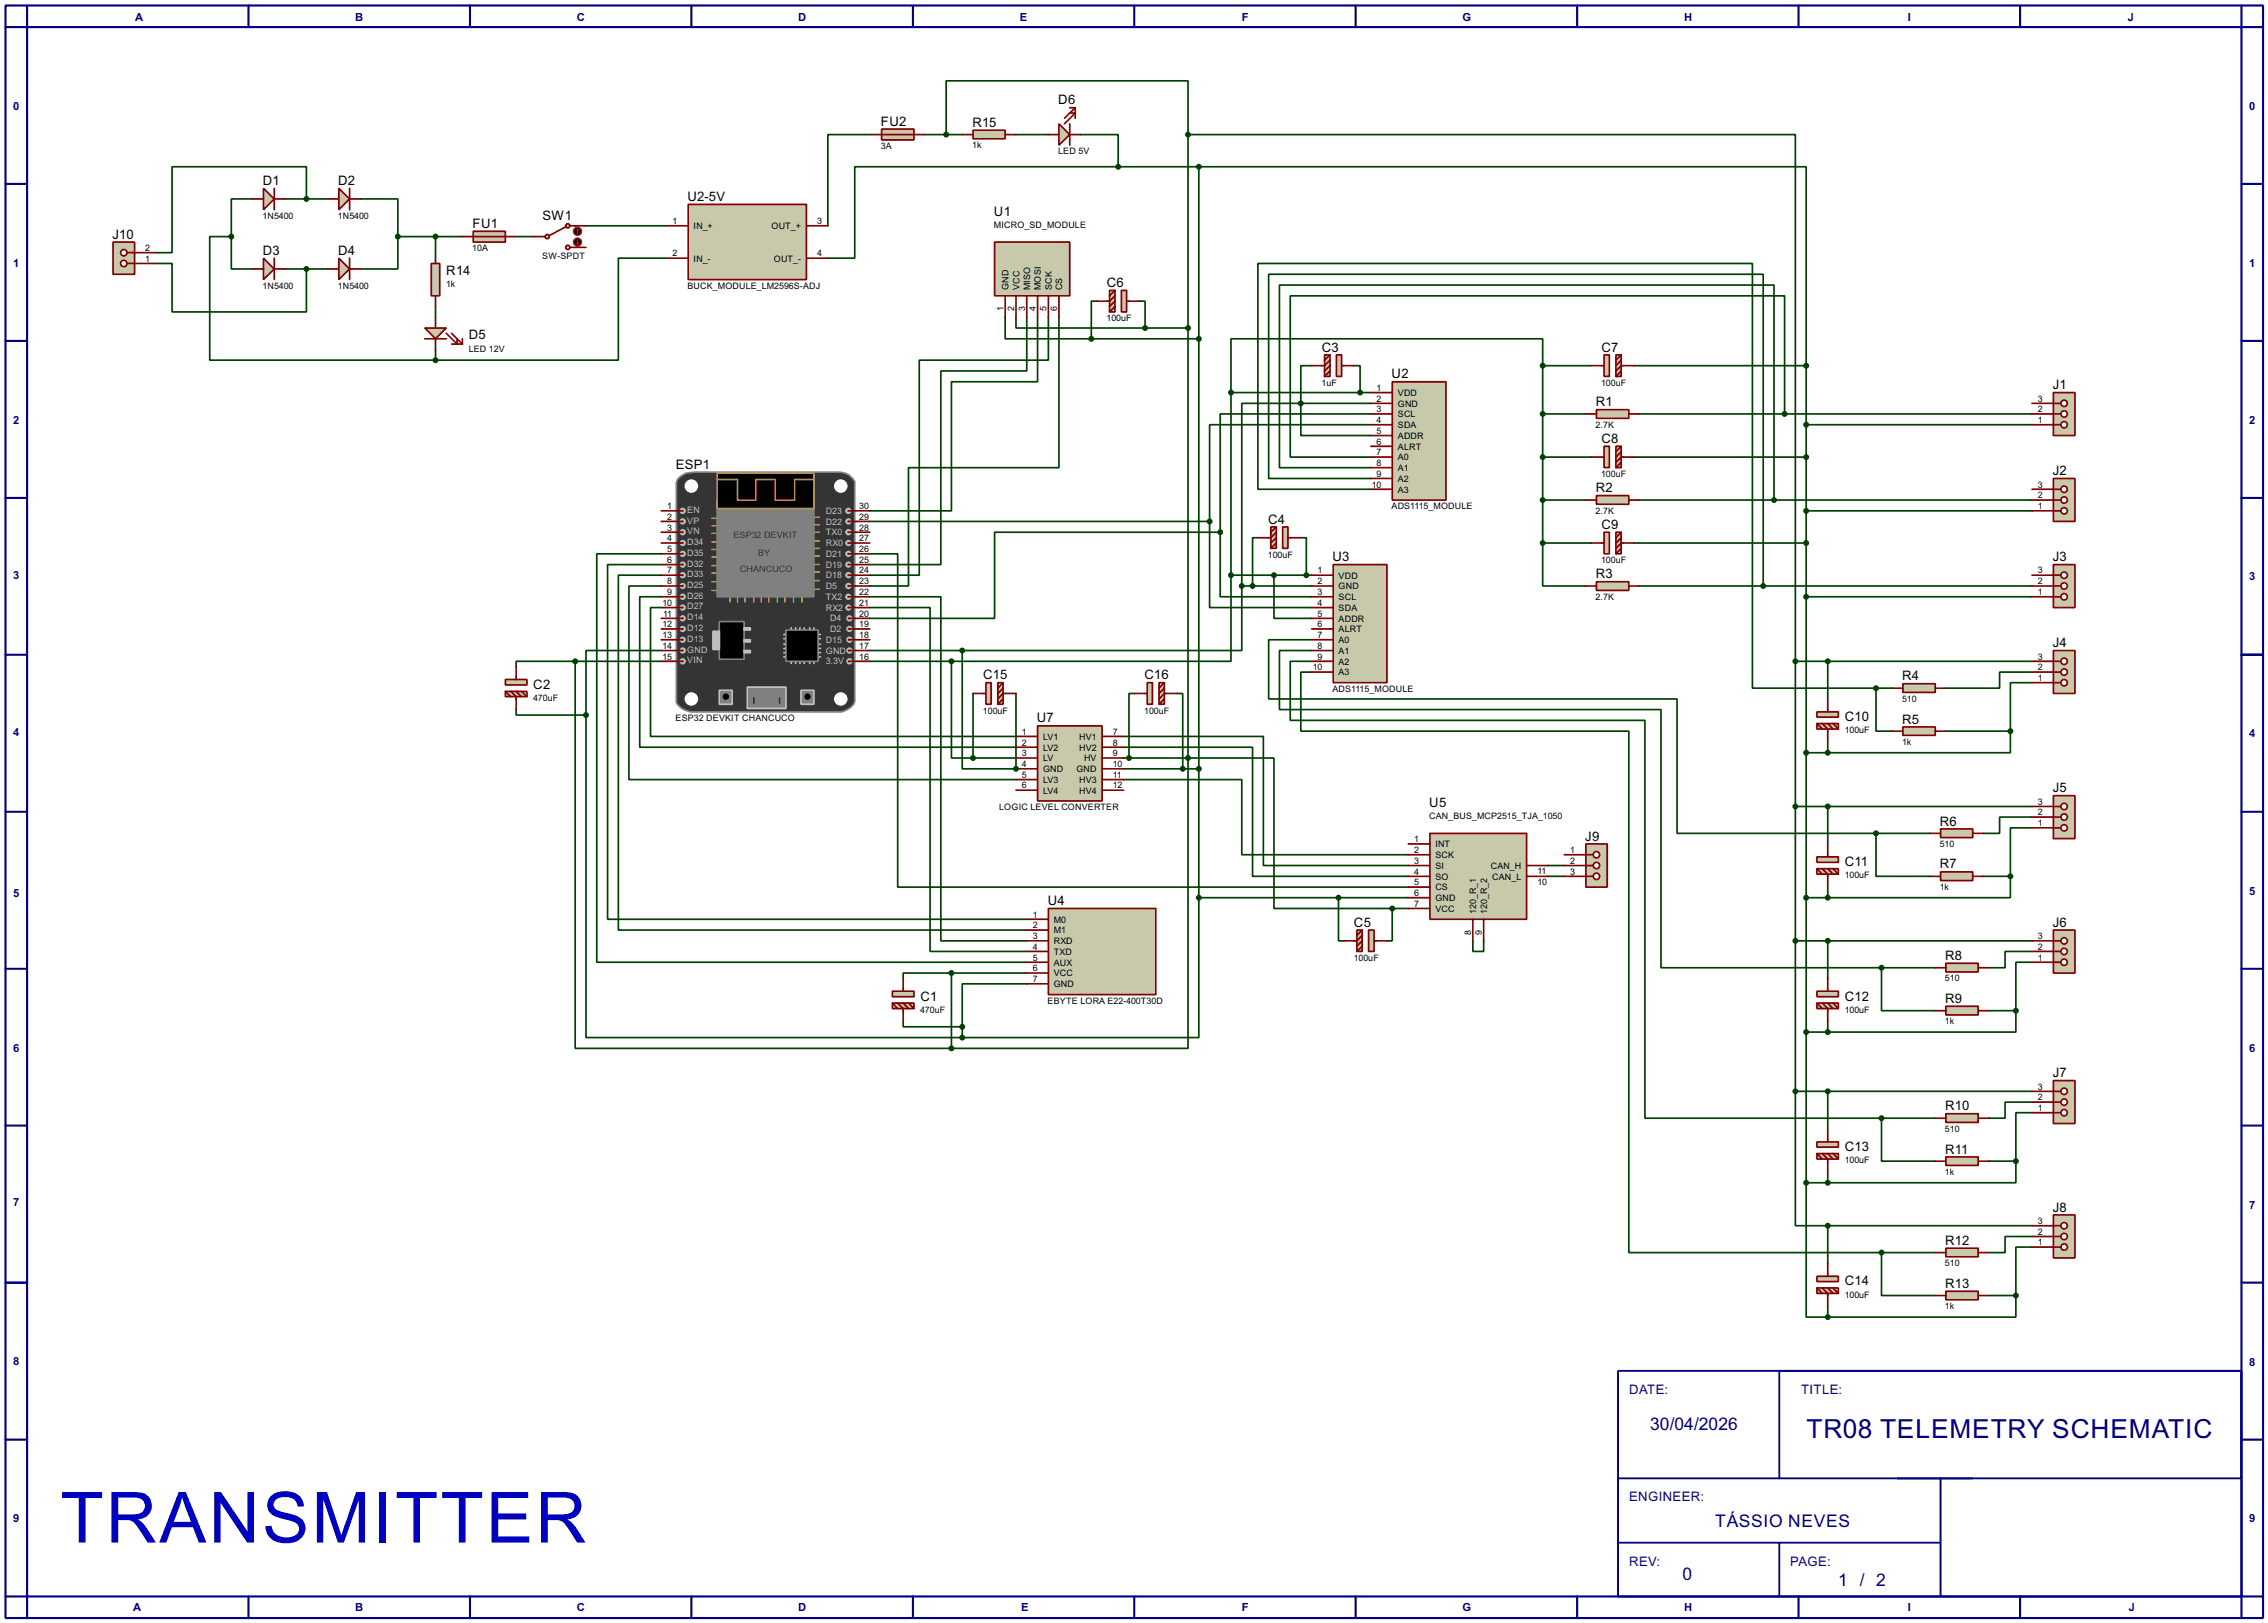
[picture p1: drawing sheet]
<svg xmlns="http://www.w3.org/2000/svg" width="536mm" height="383mm" viewBox="0 0 536 383" stroke-linecap="round" stroke-linejoin="round" font-family="sans-serif">
<defs><g id="words">
<text font-size="18.6" fill="#0000c0" x="14.3" y="364.5">TRANSMITTER</text>
<text font-size="7" fill="#000080" x="426.9" y="339.8">TR08 TELEMETRY SCHEMATIC</text>
<g font-size="4.6" fill="#000080">
<text x="389.9" y="337.9">30/04/2026</text>
<text x="405.2" y="360.7">TÁSSIO NEVES</text>
<text x="397.6" y="373.4">0</text>
<text x="434.4" y="374.8">1 / 2</text>
</g>
<g font-size="3.5">
<text x="208.2" y="29.7">FU2</text>
<text x="229.8" y="30">R15</text>
<text x="250.1" y="24.7">D6</text>
<text x="62.1" y="43.7">D1</text>
<text x="79.9" y="43.7">D2</text>
<text x="162.5" y="47.5">U2-5V</text>
<text x="111.7" y="53.9">FU1</text>
<text x="128.2" y="52.1">SW1</text>
<text x="234.9" y="51">U1</text>
<text x="26.6" y="56.4">J10</text>
<text x="62.1" y="60.2">D3</text>
<text x="79.9" y="60.2">D4</text>
<text x="105.5" y="64.9">R14</text>
<text x="261.5" y="67.8">C6</text>
<text x="110.8" y="80.2">D5</text>
<text x="312.3" y="83.1">C3</text>
<text x="378.4" y="83.1">C7</text>
<text x="328.8" y="89.4">U2</text>
<text x="377.1" y="96">R1</text>
<text x="485" y="92">J1</text>
<text x="378.4" y="104.7">C8</text>
<text x="159.7" y="110.8">ESP1</text>
<text x="485" y="112.2">J2</text>
<text x="377.1" y="116.3">R2</text>
<text x="299.6" y="123.7">C4</text>
<text x="378.4" y="124.9">C9</text>
<text x="314.9" y="132.6">U3</text>
<text x="377.1" y="136.7">R3</text>
<text x="485" y="132.6">J3</text>
<text x="485" y="152.9">J4</text>
<text x="232.3" y="160.5">C15</text>
<text x="270.4" y="160.5">C16</text>
<text x="449.5" y="160.8">R4</text>
<text x="126" y="162.8">C2</text>
<text x="245" y="170.7">U7</text>
<text x="435.9" y="170.4">C10</text>
<text x="449.5" y="171">R5</text>
<text x="337.7" y="190.7">U5</text>
<text x="485" y="187.2">J5</text>
<text x="458.4" y="195.1">R6</text>
<text x="374.6" y="198.6">J9</text>
<text x="435.9" y="204.7">C11</text>
<text x="458.4" y="205.2">R7</text>
<text x="247.6" y="213.9">U4</text>
<text x="319.9" y="219">C5</text>
<text x="485" y="219">J6</text>
<text x="459.6" y="226.8">R8</text>
<text x="217.5" y="236.4">C1</text>
<text x="435.9" y="236.4">C12</text>
<text x="459.6" y="237">R9</text>
<text x="485" y="254.5">J7</text>
<text x="459.6" y="262.4">R10</text>
<text x="435.9" y="272">C13</text>
<text x="459.6" y="272.6">R11</text>
<text x="485" y="286.3">J8</text>
<text x="459.6" y="294.1">R12</text>
<text x="435.9" y="303.7">C14</text>
<text x="459.6" y="304.3">R13</text>
</g>
<g font-size="3.5" fill="#000080">
<text x="384.9" y="329.3">DATE:</text>
<text x="425.6" y="329.3">TITLE:</text>
<text x="384.9" y="354.7">ENGINEER:</text>
<text x="384.9" y="370">REV:</text>
<text x="423" y="370">PAGE:</text>
</g>
<g font-size="3" fill="#000080">
<text x="31.9" y="4.9">A</text>
<text x="83.9" y="4.9">B</text>
<text x="136.3" y="4.9">C</text>
<text x="188.6" y="4.9">D</text>
<text x="241" y="4.9">E</text>
<text x="293.4" y="4.9">F</text>
<text x="345.5" y="4.9">G</text>
<text x="397.9" y="4.9">H</text>
<text x="450.8" y="4.9">I</text>
<text x="502.7" y="4.9">J</text>
<text x="3.2" y="25.9">0</text>
<text x="531.5" y="25.9">0</text>
<text x="3.2" y="63">1</text>
<text x="531.5" y="63">1</text>
<text x="3.2" y="100.1">2</text>
<text x="531.5" y="100.1">2</text>
<text x="3.2" y="136.9">3</text>
<text x="531.5" y="137.2">3</text>
<text x="3.2" y="174">4</text>
<text x="531.5" y="174.3">4</text>
<text x="3.2" y="211.9">5</text>
<text x="531.5" y="211.4">5</text>
<text x="3.2" y="248.5">6</text>
<text x="531.5" y="248.5">6</text>
<text x="3.2" y="285">7</text>
<text x="531.5" y="285.8">7</text>
<text x="3.2" y="322.6">8</text>
<text x="531.5" y="322.9">8</text>
<text x="3.2" y="359.7">9</text>
<text x="531.5" y="359.7">9</text>
<text x="31.4" y="380.8">A</text>
<text x="83.9" y="380.8">B</text>
<text x="136.3" y="380.8">C</text>
<text x="188.6" y="380.8">D</text>
<text x="241.2" y="380.8">E</text>
<text x="293.4" y="380.8">F</text>
<text x="345.5" y="380.8">G</text>
<text x="397.9" y="380.8">H</text>
<text x="450.8" y="380.8">I</text>
<text x="503" y="380.8">J</text>
</g>
<g font-size="2.4">
<text x="208.1" y="35.3">3A</text>
<text x="229.7" y="35">1k</text>
<text x="250" y="36.5">LED 5V</text>
<text x="62.1" y="51.8">1N5400</text>
<text x="79.9" y="51.8">1N5400</text>
<text x="158.9" y="52.9">1</text>
<text x="193.1" y="52.9">3</text>
<text x="234.8" y="53.9">MICRO_SD_MODULE</text>
<text x="34.3" y="59.3">2</text>
<text x="111.6" y="59.4">10A</text>
<text x="163.9" y="54.2">IN_+</text>
<text x="182.3" y="54.2">OUT_+</text>
<text x="34.3" y="61.9">1</text>
<text x="128.1" y="61.2">SW-SPDT</text>
<text x="158.9" y="60.6">2</text>
<text x="163.9" y="61.8">IN_-</text>
<text x="182.8" y="61.8">OUT_-</text>
<text x="193.1" y="60.6">4</text>
<text x="62.1" y="68.3">1N5400</text>
<text x="79.9" y="68.3">1N5400</text>
<text x="105.4" y="67.8">1k</text>
<text x="162.4" y="68.3">BUCK_MODULE_LM2596S-ADJ</text>
<text x="238.3" y="68.6" transform="rotate(-90 238.3 68.6)">GND</text>
<text x="240.9" y="68.6" transform="rotate(-90 240.9 68.6)">VCC</text>
<text x="243.4" y="68.6" transform="rotate(-90 243.4 68.6)">MISO</text>
<text x="246" y="68.6" transform="rotate(-90 246 68.6)">MOSI</text>
<text x="248.5" y="68.6" transform="rotate(-90 248.5 68.6)">SCK</text>
<text x="251" y="68.6" transform="rotate(-90 251 68.6)">CS</text>
<text x="237.1" y="73.5" transform="rotate(-90 237.1 73.5)">1</text>
<text x="239.7" y="73.6" transform="rotate(-90 239.7 73.6)">2</text>
<text x="242.2" y="73.6" transform="rotate(-90 242.2 73.6)">3</text>
<text x="244.8" y="73.6" transform="rotate(-90 244.8 73.6)">4</text>
<text x="247.3" y="73.5" transform="rotate(-90 247.3 73.5)">5</text>
<text x="249.8" y="73.5" transform="rotate(-90 249.8 73.5)">6</text>
<text x="261.5" y="75.9">100uF</text>
<text x="110.7" y="83.1">LED 12V</text>
<text x="312.3" y="91.1">1uF</text>
<text x="325.3" y="92.4">1</text>
<text x="325.3" y="94.9">2</text>
<text x="330.3" y="93.6">VDD</text>
<text x="378.3" y="91.1">100uF</text>
<text x="481.5" y="94.9">3</text>
<text x="325.3" y="97.4">3</text>
<text x="325.3" y="100">4</text>
<text x="330.3" y="96.1">GND</text>
<text x="330.3" y="98.6">SCL</text>
<text x="330.3" y="101.2">SDA</text>
<text x="377" y="101">2.7K</text>
<text x="481.5" y="100">1</text>
<text x="481.5" y="97.4">2</text>
<text x="325.3" y="102.5">5</text>
<text x="325.3" y="105.1">6</text>
<text x="325.3" y="107.6">7</text>
<text x="330.3" y="103.7">ADDR</text>
<text x="330.3" y="106.3">ALRT</text>
<text x="325.3" y="110.1">8</text>
<text x="325.3" y="112.7">9</text>
<text x="330.3" y="108.8">A0</text>
<text x="330.3" y="111.3">A1</text>
<text x="330.3" y="113.9">A2</text>
<text x="378.3" y="112.7">100uF</text>
<text x="324.1" y="115.2">10</text>
<text x="330.3" y="116.4">A3</text>
<text x="481.5" y="117.8">2</text>
<text x="481.5" y="115.2">3</text>
<text x="157.7" y="120.3">1</text>
<text x="157.7" y="122.8">2</text>
<text x="157.7" y="125.4">3</text>
<text x="203" y="120.3">30</text>
<text x="203" y="122.8">29</text>
<text x="203" y="125.4">28</text>
<text x="328.8" y="120.4">ADS1115_MODULE</text>
<text x="377" y="121.4">2.7K</text>
<text x="481.5" y="120.3">1</text>
<text x="157.7" y="127.9">4</text>
<text x="157.7" y="130.5">5</text>
<text x="203" y="127.9">27</text>
<text x="203" y="130.5">26</text>
<text x="299.6" y="131.8">100uF</text>
<text x="157.7" y="133">6</text>
<text x="157.7" y="135.5">7</text>
<text x="203" y="133">25</text>
<text x="203" y="135.5">24</text>
<text x="311.3" y="135.5">1</text>
<text x="316.3" y="136.7">VDD</text>
<text x="378.3" y="133.1">100uF</text>
<text x="481.5" y="135.5">3</text>
<text x="156.5" y="143.2">10</text>
<text x="157.7" y="138.1">8</text>
<text x="157.7" y="140.6">9</text>
<text x="203" y="138.1">23</text>
<text x="203" y="140.6">22</text>
<text x="203" y="143.2">21</text>
<text x="311.3" y="138.1">2</text>
<text x="311.3" y="140.6">3</text>
<text x="311.3" y="143.2">4</text>
<text x="316.3" y="139.3">GND</text>
<text x="316.3" y="141.8">SCL</text>
<text x="377" y="141.7">2.7K</text>
<text x="481.5" y="140.6">1</text>
<text x="481.5" y="138.1">2</text>
<text x="156.5" y="148.2">12</text>
<text x="156.7" y="145.7">11</text>
<text x="203" y="145.7">20</text>
<text x="203" y="148.2">19</text>
<text x="311.3" y="145.7">5</text>
<text x="311.3" y="148.2">6</text>
<text x="316.3" y="144.4">SDA</text>
<text x="316.3" y="146.9">ADDR</text>
<text x="316.3" y="149.4">ALRT</text>
<text x="156.5" y="150.8">13</text>
<text x="156.5" y="153.3">14</text>
<text x="156.5" y="155.9">15</text>
<text x="203" y="150.8">18</text>
<text x="203" y="153.3">17</text>
<text x="203" y="155.9">16</text>
<text x="311.3" y="150.8">7</text>
<text x="311.3" y="153.3">8</text>
<text x="311.3" y="155.9">9</text>
<text x="316.3" y="152">A0</text>
<text x="316.3" y="154.5">A1</text>
<text x="481.5" y="155.9">3</text>
<text x="310.2" y="158.4">10</text>
<text x="316.3" y="157.1">A2</text>
<text x="316.3" y="159.6">A3</text>
<text x="481.5" y="160.9">1</text>
<text x="481.5" y="158.4">2</text>
<text x="126" y="165.7">470uF</text>
<text x="314.8" y="163.5">ADS1115_MODULE</text>
<text x="449.4" y="165.8">510</text>
<text x="159.6" y="170.4">ESP32 DEVKIT CHANCUCO</text>
<text x="232.3" y="168.6">100uF</text>
<text x="241.5" y="173.6">1</text>
<text x="262.9" y="173.6">7</text>
<text x="270.4" y="168.6">100uF</text>
<text x="435.9" y="173.3">100uF</text>
<text x="241.5" y="176.2">2</text>
<text x="241.5" y="178.7">3</text>
<text x="246.4" y="174.8">LV1</text>
<text x="246.4" y="177.4">LV2</text>
<text x="246.4" y="179.9">LV</text>
<text x="255" y="174.8">HV1</text>
<text x="255" y="177.4">HV2</text>
<text x="256.1" y="179.9">HV</text>
<text x="262.9" y="176.2">8</text>
<text x="262.9" y="178.7">9</text>
<text x="449.4" y="176">1k</text>
<text x="241.5" y="181.3">4</text>
<text x="241.5" y="183.8">5</text>
<text x="246.4" y="182.5">GND</text>
<text x="246.4" y="185">LV3</text>
<text x="254.3" y="182.5">GND</text>
<text x="255" y="185">HV3</text>
<text x="262.9" y="181.3">10</text>
<text x="262.9" y="183.8">11</text>
<text x="236.1" y="191.5">LOGIC LEVEL CONVERTER</text>
<text x="241.5" y="186.3">6</text>
<text x="246.4" y="187.5">LV4</text>
<text x="255" y="187.5">HV4</text>
<text x="262.9" y="186.3">12</text>
<text x="481.5" y="190.1">3</text>
<text x="337.7" y="193.6">CAN_BUS_MCP2515_TJA_1050</text>
<text x="481.5" y="195.2">1</text>
<text x="481.5" y="192.7">2</text>
<text x="334.2" y="199">1</text>
<text x="334.2" y="201.6">2</text>
<text x="339.1" y="200.2">INT</text>
<text x="339.1" y="202.8">SCK</text>
<text x="371" y="201.6">1</text>
<text x="458.3" y="200.1">510</text>
<text x="334.2" y="204.1">3</text>
<text x="334.2" y="206.7">4</text>
<text x="334.2" y="209.2">5</text>
<text x="339.1" y="205.3">SI</text>
<text x="339.1" y="207.9">SO</text>
<text x="352.2" y="205.3">CAN_H</text>
<text x="352.6" y="207.9">CAN_L</text>
<text x="363.3" y="206.5">11</text>
<text x="363.3" y="209.1">10</text>
<text x="371" y="204.1">2</text>
<text x="371" y="206.7">3</text>
<text x="435.9" y="207.6">100uF</text>
<text x="334.2" y="211.7">6</text>
<text x="334.2" y="214.3">7</text>
<text x="339.1" y="210.4">CS</text>
<text x="339.1" y="212.9">GND</text>
<text x="339.1" y="215.5">VCC</text>
<text x="348.8" y="215.9" transform="rotate(-90 348.8 215.9)">120_R_1</text>
<text x="351.4" y="216" transform="rotate(-90 351.4 216)">120_R_2</text>
<text x="458.3" y="210.3">1k</text>
<text x="244" y="216.8">1</text>
<text x="244" y="219.4">2</text>
<text x="244" y="221.9">3</text>
<text x="249" y="218">M0</text>
<text x="249" y="220.6">M1</text>
<text x="347.6" y="220.9" transform="rotate(-90 347.6 220.9)">8</text>
<text x="350.2" y="220.9" transform="rotate(-90 350.2 220.9)">9</text>
<text x="481.5" y="221.9">3</text>
<text x="244" y="224.4">4</text>
<text x="244" y="227">5</text>
<text x="249" y="223.1">RXD</text>
<text x="249" y="225.6">TXD</text>
<text x="319.9" y="227">100uF</text>
<text x="481.5" y="227">1</text>
<text x="481.5" y="224.4">2</text>
<text x="244" y="229.5">6</text>
<text x="244" y="232.1">7</text>
<text x="249" y="228.2">AUX</text>
<text x="249" y="230.7">VCC</text>
<text x="249" y="233.3">GND</text>
<text x="459.6" y="231.9">510</text>
<text x="217.4" y="239.3">470uF</text>
<text x="247.5" y="237.2">EBYTE LORA E22-400T30D</text>
<text x="435.9" y="239.3">100uF</text>
<text x="459.6" y="242">1k</text>
<text x="481.5" y="257.5">3</text>
<text x="481.5" y="262.5">1</text>
<text x="481.5" y="260">2</text>
<text x="459.6" y="267.4">510</text>
<text x="435.9" y="274.9">100uF</text>
<text x="459.6" y="277.6">1k</text>
<text x="481.5" y="291.8">2</text>
<text x="481.5" y="289.2">3</text>
<text x="459.6" y="299.2">510</text>
<text x="481.5" y="294.3">1</text>
<text x="435.9" y="306.7">100uF</text>
<text x="459.6" y="309.3">1k</text>
</g>
<g font-size="2.4" fill="#c0c0c0">
<text x="162.4" y="121.2">EN</text>
<text x="162.4" y="123.7">VP</text>
<text x="195.1" y="121.4">D23</text>
<text x="195.1" y="124">D22</text>
<text x="162.4" y="126.3">VN</text>
<text x="162.4" y="128.8">D34</text>
<text x="162.4" y="131.3">D35</text>
<text x="195.1" y="126.5">TX0</text>
<text x="195.1" y="129.1">RX0</text>
<text x="195.1" y="131.6">D21</text>
<text x="162.4" y="133.9">D32</text>
<text x="162.4" y="136.4">D33</text>
<text x="195.1" y="134.1">D19</text>
<text x="195.1" y="136.7">D18</text>
<text x="162.4" y="139">D25</text>
<text x="162.4" y="141.5">D26</text>
<text x="162.4" y="144">D27</text>
<text x="195.1" y="139.2">D5</text>
<text x="195.1" y="141.8">TX2</text>
<text x="162.4" y="146.6">D14</text>
<text x="162.4" y="149.1">D12</text>
<text x="195.1" y="144.3">RX2</text>
<text x="196.1" y="146.8">D4</text>
<text x="196.1" y="149.4">D2</text>
<text x="162.4" y="151.7">D13</text>
<text x="162.4" y="154.2">GND</text>
<text x="195.1" y="151.9">D15</text>
<text x="195.1" y="154.5">GND</text>
<text x="162.4" y="156.7">VIN</text>
<text x="195.1" y="157">3.3V</text>
</g>
<g font-size="2.4" fill="#343434">
<text x="173.3" y="127">ESP32 DEVKIT</text>
<text x="179.1" y="131.3">BY</text>
<text x="174.8" y="135.2">CHANCUCO</text>
</g>
</g></defs>
<path d="M382.3 323.9h147.3v53.3h-147.3zM420.4 323.9h109.2v25.4h-109.2zM382.3 349.3h38.1M448.4 349.3h17.7zM458.5 349.3v27.9M382.3 364.5h76.2M420.4 364.5v12.7" fill="none" stroke="#000080" stroke-width=".45"/>
<g fill="none" stroke="#000080" stroke-width=".5">
<path d="M1.3 1.3h533.4v381h-533.4zM6.4 6.4h523.2v370.8h-523.2zM6.4 1.3v5.1h-5.1M58.7 1.3v5.1M111.1 1.3v5.1M163.4 1.3v5.1M215.7 1.3v5.1M268 1.3v5.1M320.3 1.3v5.1M372.7 1.3v5.1M425 1.3v5.1M477.3 1.3v5.1"/>
<path d="M529.6 1.3v5.1h5.1M1.3 43.5h5.1M529.6 43.5h5.1M1.3 80.6h5.1M529.6 80.6h5.1M1.3 117.7h5.1M529.6 117.7h5.1M1.3 154.7h5.1M529.6 154.7h5.1M1.3 191.8h5.1M529.6 191.8h5.1M1.3 228.9h5.1"/>
<path d="M529.6 228.9h5.1M1.3 266h5.1M529.6 266h5.1M1.3 303.1h5.1M529.6 303.1h5.1M1.3 340.2h5.1M529.6 340.2h5.1M1.3 377.2h5.1v5.1M58.7 377.2v5.1M111.1 377.2v5.1M163.4 377.2v5.1M215.7 377.2v5.1"/>
<path d="M268 377.2v5.1M320.3 377.2v5.1M372.7 377.2v5.1M425 377.2v5.1M477.3 377.2v5.1M534.7 377.2h-5.1v5.1"/>
</g>
<g fill="none" stroke="#004000" stroke-width=".4">
<path d="M205.8 31.8h-10.2v21.6M59.7 47h-5v16.6h5M67.4 47h10.1M72.4 47v-7.6h-31.7v20.3h-3.8M85.1 47h8.9v16.6h-8.9M122 55.9h3.8M138.5 53.4h19M36.9 62.3h3.8v11.4h31.7v-10.1M67.4 63.6h10.1M237.5 75v5.1h20.4M240.1 75v2.5h30.5M242.6 75v12.7h-20.3v45.7h-16.8"/>
<path d="M245.2 75v15.2h-20.4v30.5h-19.3M247.7 75v10.1h-30.5v50.8h-11.7M250.2 75v35.5h-35.5v28h-9.2M259.1 71.2h-1.2v8.9M269.3 71.2h1.3v6.3M270.6 77.5h10.1M257.9 80.1h25.4M290.9 92.8v43.1M290.9 92.8h33M307.4 95.3v7.6h16.5M307.4 95.3h-14v43.2M307.4 95.3h16.5"/>
<path d="M309.9 86.4h-2.5v8.9M320.1 86.4h1.3v6.4M323.9 97.8h-35.6v28M364.5 86.4v-6.3h-73.6v12.7M364.5 97.8h10.2M364.5 86.4v41.9M364.5 86.4h11.5M386.1 86.4h40.7M387.4 97.8h92.7M421.7 97.8v-27.9h-116.8v38.1h19M426.8 86.4v-47h-143.5v172.7M426.8 86.4v193.1"/>
<path d="M323.9 110.5h-21.6v-43.1h116.9v50.8M323.9 113.1h-24.1v-48.3h116.8v73.7M323.9 100.4h-38.1v22.8M323.9 115.6h-26.7v-53.3h116.9v100.3h29.2M364.5 118.2h10.2M364.5 108h11.5M386.1 108h40.7M387.4 118.2h92.7M426.8 100.4h53.3M156.3 130.9h-15.3v96.5h101.6M156.3 133.4h-12.7v83.8h99M156.3 135.9h-10.2v83.9h96.5"/>
<path d="M156.3 138.5h-7.7v45.7h91.5M205.5 130.9h6.6v78.7h120.7M205.5 123.2h80.3M285.8 123.2v20.4h24.1M288.3 125.8v15.2h21.6M288.3 125.8h-53.3v20.3h-29.5M290.9 135.9v20.4h-85.4M290.9 135.9h19M293.4 138.5v15.2h-66M293.4 138.5h16.5M297.2 127.1h-1.2v11.4M301 135.9v10.2h8.9"/>
<path d="M307.4 127.1h1.3v8.8M364.5 128.3v10.2h10.2M364.5 128.3h11.5M386.1 128.3h40.7M387.4 138.5h92.7M426.8 120.7h53.3M135.9 156.3v91.4h88.9M135.9 156.3h-13.9v1.2M135.9 156.3h20.4M156.3 143.6h-2.6v30.4h86.4M156.3 141h-5.1v35.6h88.9M156.3 153.7h-17.8v15.3"/>
<path d="M205.5 141h16.8v81.3h20.3M205.5 143.6h14.3v81.2h22.8M205.5 153.7h21.9M227.4 153.7v28h12.7M309.9 151.2h-10.1v14h96.5v31.7h47M309.9 153.7h-7.6v14h90.2v61h52.1M309.9 156.3h-5v13.9h83.8v94h55.9M309.9 158.8h-2.5v14h77.5v123.2h59.7M424.2 156.3v-124.5h-143.5v147.3M424.2 156.3v101.6M424.2 156.3h55.9M426.8 141h53.3"/>
<path d="M431.9 156.3v8.9M480.1 158.8h-7.6v3.8h-12.7M122 167.7v1.3h16.5M138.5 169v76.2h88.9M265.5 174h33v30.5h34.3M265.5 176.6h30.5v30.5h36.8M265.5 179.1h15.2M268 163.9h-1.2v15.2M278.2 163.9h1.3v17.8M280.7 179.1v68.6h-55.9M280.7 179.1h20.3v35.6h28M426.8 177.9h5.1"/>
<path d="M431.9 175.3v2.6M443.3 162.6v10.2h3.8M443.3 162.6h3.8M459.8 172.8h15.2M475 172.8v5.1h-43.1M480.1 161.3h-5.1v11.5M265.5 184.2h27.9v17.8h39.4M265.5 181.7h17.8M424.2 190.6h55.9M431.9 190.6v8.8M443.3 196.9v10.2h12.7M443.3 196.9h12.7"/>
<path d="M480.1 193.1h-7.6v3.8h-3.8M480.1 195.6h-5.1v11.5M283.3 212.1v33.1h-55.9M283.3 212.1h49.5M316.3 212.1v10.2h1.3M329 214.7v7.6h-1.3M329 214.7h3.8M426.8 212.1h5.1M431.9 209.6v2.5M468.7 207.1h6.3M475 207.1v5h-43.1M224.8 229.9h-11.4v1.3"/>
<path d="M224.8 229.9h17.8M224.8 229.9v17.8M242.6 232.5h-15.2v10.1M348 222.3v2.5h2.6v-2.5M424.2 222.3h55.9M431.9 222.3v8.9M444.6 228.7v10.1h12.7M444.6 228.7h12.7M470 238.8h6.3M476.3 238.8v5.1h-44.4M480.1 224.8h-6.3v3.9h-3.8M480.1 227.4h-3.8v11.4"/>
<path d="M213.4 241.4v1.2h14M227.4 242.6v2.6M424.2 257.9v31.7h7.7M424.2 257.9h55.9M426.8 243.9h5.1M431.9 241.4v2.5M431.9 257.9v8.9M426.8 279.5v31.7h5.1M426.8 279.5h5.1M431.9 276.9v2.6M444.6 264.2v10.2h12.7M444.6 264.2h12.7"/>
<path d="M470 274.4h6.3M476.3 274.4v5.1h-44.4M480.1 260.4h-6.3v3.8h-3.8M480.1 262.9h-3.8v11.5M431.9 289.6v8.9M431.9 289.6h48.2M444.6 296v10.1h12.7M444.6 296h12.7M480.1 292.2h-6.3v3.8h-3.8M480.1 294.7h-3.8v11.4M431.9 308.7v2.5M470 306.1h6.3"/>
<path d="M476.3 306.1v5.1h-44.4"/>
</g>
<circle cx="240.1" cy="181.7" r=".2" fill="#004000"/>
<g fill="none" stroke="#004000" stroke-width=".4">
<path d="M218.5 31.8h8.9M223.6 31.8v-12.7h57.1v12.7M240.1 31.8h7.6M255.3 31.8h8.9v7.6M264.2 39.4h-62.2v21.6h-6.4M264.2 39.4h19.1M54.7 55.9h-5.1v29.2h53.3M94 55.9h15.3M102.9 55.9v3.8M102.9 72.4v2.6M157.5 61h-11.4v24.1h-43.2M102.9 82.6v2.5"/>
<path d="M224.8 156.3v22.8h5.1M229.9 179.1h10.2M229.9 163.9v15.2M240.1 163.9v17.8M365.8 204.5h3.8M365.8 207.1h3.8"/>
</g>
<path d="M247.7 214.7h25.4v20.3h-25.4z" fill="#c8c8aa" stroke="#800000" stroke-width=".4"/>
<path d="M242.6 217.2h5.1M242.6 219.8h5.1M242.6 222.3h5.1M242.6 224.8h5.1M242.6 227.4h5.1M242.6 229.9h5.1M242.6 232.5h5.1" fill="none" stroke="#800000" stroke-width=".4"/>
<path d="M337.9 196.9h22.8v20.3h-22.8z" fill="#c8c8aa" stroke="#800000" stroke-width=".4"/>
<path d="M332.8 199.4h5.1M332.8 202h5.1M332.8 204.5h5.1M332.8 207.1h5.1M332.8 209.6h5.1M332.8 212.1h5.1M332.8 214.7h5.1M348 217.2v5.1M350.6 217.2v5.1M360.7 204.5h5.1M360.7 207.1h5.1" fill="none" stroke="#800000" stroke-width=".4"/>
<path d="M160.1 113.3l.7-.7 1.3-.8 2-.2h33.3a4.5 4.5 0 0 1 4.6 2.2v51.9a4.1 4.1 0 0 1-3.1 2.5h-35.8a4.5 4.5 0 0 1-3.3-2.3v-51.8z" fill-rule="evenodd" fill="#343434" stroke="#808080" stroke-width=".4"/>
<path d="M169.5 118.2h22.8v22.8h-22.8z" fill="#808080" stroke="#808080" stroke-width=".4"/>
<path d="M169.5 111.8h22.8v8.4h-22.8z" fill="#000" stroke="#b09b04" stroke-width=".4"/>
<g fill="none" stroke="#b09b04" stroke-width=".4">
<path d="M169.5 113.3h4.8v4.9h4.3M178.6 117.9v-4.6h4.6v4.9h4.6v-4.9h4.5v4.9M168.2 122.5h1M168.2 124.3h1M168.2 126h1M168.2 128.1h1M168.2 129.8h1M168.2 131.6h1M168.2 133.7h1M168.2 135.4h1M168.2 137.5h1M168.2 139.5h1"/>
<path d="M192.6 122.2h1M192.6 124h1M192.6 125.8h1M192.6 127.8h1M192.6 129.6h1M192.6 131.4h1M192.6 133.4h1M192.6 135.2h1M192.6 137.2h1M192.6 139.2h1M172.5 141.3v1M174.3 141.3v1"/>
<path d="M176.1 141.3v1M178.1 141.3v1M179.9 141.3v1M181.7 141.3v1M183.7 141.3v1M185.5 141.3v1M187.5 141.3v1M189.5 141.3v1"/>
</g>
<g fill="#feffff" stroke="#343434" stroke-width=".4">
<circle cx="198.6" cy="114.9" r="1.8"/>
<circle cx="163.3" cy="114.9" r="1.8"/>
<circle cx="198.6" cy="165.2" r="1.8"/>
<circle cx="163.3" cy="165.2" r="1.8"/>
</g>
<g fill="#808080" stroke="#c0c0c0" stroke-width=".4">
<circle cx="200.4" cy="120.7" r=".55"/>
<circle cx="200.4" cy="123.2" r=".55"/>
<circle cx="200.4" cy="125.8" r=".55"/>
<circle cx="200.4" cy="128.3" r=".55"/>
<circle cx="200.4" cy="130.9" r=".55"/>
<circle cx="200.4" cy="133.4" r=".55"/>
<circle cx="200.4" cy="135.9" r=".55"/>
<circle cx="200.4" cy="138.5" r=".55"/>
<circle cx="200.4" cy="141" r=".55"/>
<circle cx="200.4" cy="143.6" r=".55"/>
<circle cx="200.7" cy="146.1" r=".55"/>
<circle cx="200.7" cy="148.6" r=".55"/>
<circle cx="200.7" cy="151.2" r=".55"/>
<circle cx="200.7" cy="153.7" r=".55"/>
<circle cx="200.7" cy="156.3" r=".55"/>
<circle cx="161.3" cy="146.1" r=".55"/>
<circle cx="161.3" cy="148.6" r=".55"/>
<circle cx="161.3" cy="151.2" r=".55"/>
<circle cx="161.3" cy="153.7" r=".55"/>
<circle cx="161.3" cy="156.3" r=".55"/>
<circle cx="161.3" cy="133.4" r=".55"/>
<circle cx="161.3" cy="135.9" r=".55"/>
<circle cx="161.3" cy="138.5" r=".55"/>
<circle cx="161.3" cy="141" r=".55"/>
<circle cx="161.3" cy="143.6" r=".55"/>
<circle cx="161.3" cy="120.7" r=".55"/>
<circle cx="161.3" cy="123.2" r=".55"/>
<circle cx="161.3" cy="125.8" r=".55"/>
<circle cx="161.3" cy="128.3" r=".55"/>
<circle cx="161.3" cy="130.9" r=".55"/>
</g>
<path d="M176.6 162.4h9.1v5h-9.1z" fill="#808080" stroke="#c0c0c0" stroke-width=".4"/>
<path d="M178.1 164.9v1.3M184.2 164.9v1.3" fill="none" stroke="#343434" stroke-width=".4"/>
<path d="M170 163.1h3v3.3h-3z" fill="#808080" stroke="#c0c0c0" stroke-width=".4"/>
<circle cx="171.5" cy="164.6" r=".55" fill="#000" stroke="#000" stroke-width=".4"/>
<path d="M189.3 163.1h3v3.3h-3z" fill="#808080" stroke="#c0c0c0" stroke-width=".4"/>
<circle cx="190.8" cy="164.6" r=".55" fill="#000" stroke="#000" stroke-width=".4"/>
<path d="M170 146.9h5.8v8.9h-5.8zM185.7 148.9h7.6v7.4h-7.6z" fill="#000" stroke="#808080" stroke-width=".4"/>
<g fill="#c0c0c0" stroke="#c0c0c0" stroke-width=".4">
<path d="M168.5 149.2h1.5v4.3h-1.5z"/>
<path d="M175.8 153.7h1.5v.5h-1.5z"/>
<path d="M175.8 151.2h1.5v.5h-1.5z"/>
<path d="M175.8 148.4h1.5v.5h-1.5z"/>
</g>
<g fill="none" stroke="#c0c0c0" stroke-width=".4">
<path d="M185.2 155.2h.3M185.2 154.2h.3M185.2 153.2h.3M185.2 152.2h.3M185.2 150.9h.3M185.2 149.9h.3M187 148.4v.2M187 156.5v.3M188 148.4v.2M188 156.5v.3M189 148.4v.2M189 156.5v.3"/>
<path d="M190 148.4v.2M190 156.5v.3M191.3 148.4v.2M191.3 156.5v.3M192.3 148.4v.2M192.3 156.5v.3M193.6 155.2h.3M193.6 154.2h.3M193.6 153.2h.3M193.6 152.2h.3M193.6 150.9h.3M193.6 149.9h.3"/>
</g>
<g fill="none" stroke="#800000" stroke-width=".4">
<path d="M156.3 120.7h5M156.3 123.2h5M156.3 125.8h5M156.3 128.3h5M156.3 130.9h5M156.3 133.4h5M156.3 135.9h5M156.3 138.5h5M200.5 120.7h5M200.5 123.2h5M200.5 125.8h5M200.5 128.3h5"/>
<path d="M200.5 130.9h5M200.5 133.4h5M200.5 135.9h5M200.5 138.5h5M156.3 141h5M156.3 143.6h5M156.3 146.1h5M156.3 148.6h5M156.3 151.2h5M156.3 153.7h5M156.3 156.3h5M200.5 141h5"/>
<path d="M200.5 143.6h5M200.5 146.1h5M200.5 148.6h5M200.5 151.2h5M200.5 153.7h5M200.5 156.3h5"/>
</g>
<path d="M235 57.2h17.8v12.7h-17.8z" fill="#c8c8aa" stroke="#800000" stroke-width=".4"/>
<path d="M237.5 69.9v5.1M240.1 69.9v5.1M242.6 69.9v5.1M245.2 69.9v5.1M247.7 69.9v5.1M250.2 69.9v5.1" fill="none" stroke="#800000" stroke-width=".4"/>
<path d="M80.1 44.5l2.5 2.5-2.5 2.6z" fill="#c8c8aa" stroke="#800000" stroke-width=".4"/>
<path d="M77.5 47h2.6M82.6 44.5v5.1M82.6 47h2.5" fill="none" stroke="#800000" stroke-width=".4"/>
<path d="M162.6 48.3h28v17.8h-28z" fill="#c8c8aa" stroke="#800000" stroke-width=".4"/>
<path d="M157.5 53.4h5.1M190.6 53.4h5M157.5 61h5.1M190.6 61h5" fill="none" stroke="#800000" stroke-width=".4"/>
<g fill="#004000" stroke="#004000" stroke-width=".4">
<circle cx="280.7" cy="77.5" r=".5"/>
<circle cx="283.2" cy="80.1" r=".5"/>
</g>
<path d="M485.2 92.8h5.1v10.1h-5.1z" fill="#c8c8aa" stroke="#800000" stroke-width=".4"/>
<path d="M485.2 100.4h1.8" fill="none" stroke="#800000" stroke-width=".4"/>
<circle cx="487.7" cy="100.4" r=".75" fill="#feffff" stroke="#800000" stroke-width=".4"/>
<path d="M485.2 97.8h1.8" fill="none" stroke="#800000" stroke-width=".4"/>
<circle cx="487.7" cy="97.8" r=".75" fill="#feffff" stroke="#800000" stroke-width=".4"/>
<path d="M485.2 95.3h1.8" fill="none" stroke="#800000" stroke-width=".4"/>
<circle cx="487.7" cy="95.3" r=".75" fill="#feffff" stroke="#800000" stroke-width=".4"/>
<path d="M480.1 97.8h5.1M480.1 95.3h5.1M480.1 100.4h5.1" fill="none" stroke="#800000" stroke-width=".4"/>
<path d="M485.2 113.1h5.1v10.1h-5.1z" fill="#c8c8aa" stroke="#800000" stroke-width=".4"/>
<path d="M485.2 120.7h1.8" fill="none" stroke="#800000" stroke-width=".4"/>
<circle cx="487.7" cy="120.7" r=".75" fill="#feffff" stroke="#800000" stroke-width=".4"/>
<path d="M485.2 118.2h1.8" fill="none" stroke="#800000" stroke-width=".4"/>
<circle cx="487.7" cy="118.2" r=".75" fill="#feffff" stroke="#800000" stroke-width=".4"/>
<path d="M485.2 115.6h1.8" fill="none" stroke="#800000" stroke-width=".4"/>
<circle cx="487.7" cy="115.6" r=".75" fill="#feffff" stroke="#800000" stroke-width=".4"/>
<path d="M480.1 118.2h5.1M480.1 115.6h5.1M480.1 120.7h5.1" fill="none" stroke="#800000" stroke-width=".4"/>
<path d="M485.2 133.4h5.1v10.2h-5.1z" fill="#c8c8aa" stroke="#800000" stroke-width=".4"/>
<path d="M485.2 141h1.8" fill="none" stroke="#800000" stroke-width=".4"/>
<circle cx="487.7" cy="141" r=".75" fill="#feffff" stroke="#800000" stroke-width=".4"/>
<path d="M485.2 138.5h1.8" fill="none" stroke="#800000" stroke-width=".4"/>
<circle cx="487.7" cy="138.5" r=".75" fill="#feffff" stroke="#800000" stroke-width=".4"/>
<path d="M485.2 135.9h1.8" fill="none" stroke="#800000" stroke-width=".4"/>
<circle cx="487.7" cy="135.9" r=".75" fill="#feffff" stroke="#800000" stroke-width=".4"/>
<path d="M480.1 138.5h5.1M480.1 135.9h5.1M480.1 141h5.1" fill="none" stroke="#800000" stroke-width=".4"/>
<path d="M485.2 153.7h5.1v10.2h-5.1z" fill="#c8c8aa" stroke="#800000" stroke-width=".4"/>
<path d="M485.2 161.3h1.8" fill="none" stroke="#800000" stroke-width=".4"/>
<circle cx="487.7" cy="161.3" r=".75" fill="#feffff" stroke="#800000" stroke-width=".4"/>
<path d="M485.2 158.8h1.8" fill="none" stroke="#800000" stroke-width=".4"/>
<circle cx="487.7" cy="158.8" r=".75" fill="#feffff" stroke="#800000" stroke-width=".4"/>
<path d="M485.2 156.3h1.8" fill="none" stroke="#800000" stroke-width=".4"/>
<circle cx="487.7" cy="156.3" r=".75" fill="#feffff" stroke="#800000" stroke-width=".4"/>
<path d="M480.1 158.8h5.1M480.1 156.3h5.1M480.1 161.3h5.1" fill="none" stroke="#800000" stroke-width=".4"/>
<path d="M485.2 188h5.1v10.2h-5.1z" fill="#c8c8aa" stroke="#800000" stroke-width=".4"/>
<path d="M485.2 195.6h1.8" fill="none" stroke="#800000" stroke-width=".4"/>
<circle cx="487.7" cy="195.6" r=".75" fill="#feffff" stroke="#800000" stroke-width=".4"/>
<path d="M485.2 193.1h1.8" fill="none" stroke="#800000" stroke-width=".4"/>
<circle cx="487.7" cy="193.1" r=".75" fill="#feffff" stroke="#800000" stroke-width=".4"/>
<path d="M485.2 190.6h1.8" fill="none" stroke="#800000" stroke-width=".4"/>
<circle cx="487.7" cy="190.6" r=".75" fill="#feffff" stroke="#800000" stroke-width=".4"/>
<path d="M480.1 195.6h5.1M480.1 193.1h5.1M480.1 190.6h5.1" fill="none" stroke="#800000" stroke-width=".4"/>
<path d="M485.2 219.8h5.1v10.1h-5.1z" fill="#c8c8aa" stroke="#800000" stroke-width=".4"/>
<path d="M485.2 227.4h1.8" fill="none" stroke="#800000" stroke-width=".4"/>
<circle cx="487.7" cy="227.4" r=".75" fill="#feffff" stroke="#800000" stroke-width=".4"/>
<path d="M485.2 224.8h1.8" fill="none" stroke="#800000" stroke-width=".4"/>
<circle cx="487.7" cy="224.8" r=".75" fill="#feffff" stroke="#800000" stroke-width=".4"/>
<path d="M485.2 222.3h1.8" fill="none" stroke="#800000" stroke-width=".4"/>
<circle cx="487.7" cy="222.3" r=".75" fill="#feffff" stroke="#800000" stroke-width=".4"/>
<path d="M480.1 227.4h5.1M480.1 224.8h5.1M480.1 222.3h5.1" fill="none" stroke="#800000" stroke-width=".4"/>
<path d="M485.2 255.3h5.1v10.2h-5.1z" fill="#c8c8aa" stroke="#800000" stroke-width=".4"/>
<path d="M485.2 262.9h1.8" fill="none" stroke="#800000" stroke-width=".4"/>
<circle cx="487.7" cy="262.9" r=".75" fill="#feffff" stroke="#800000" stroke-width=".4"/>
<path d="M485.2 260.4h1.8" fill="none" stroke="#800000" stroke-width=".4"/>
<circle cx="487.7" cy="260.4" r=".75" fill="#feffff" stroke="#800000" stroke-width=".4"/>
<path d="M485.2 257.9h1.8" fill="none" stroke="#800000" stroke-width=".4"/>
<circle cx="487.7" cy="257.9" r=".75" fill="#feffff" stroke="#800000" stroke-width=".4"/>
<path d="M480.1 257.9h5.1M480.1 262.9h5.1M480.1 260.4h5.1" fill="none" stroke="#800000" stroke-width=".4"/>
<path d="M485.2 287.1h5.1v10.1h-5.1z" fill="#c8c8aa" stroke="#800000" stroke-width=".4"/>
<path d="M485.2 294.7h1.8" fill="none" stroke="#800000" stroke-width=".4"/>
<circle cx="487.7" cy="294.7" r=".75" fill="#feffff" stroke="#800000" stroke-width=".4"/>
<path d="M485.2 292.2h1.8" fill="none" stroke="#800000" stroke-width=".4"/>
<circle cx="487.7" cy="292.2" r=".75" fill="#feffff" stroke="#800000" stroke-width=".4"/>
<path d="M485.2 289.6h1.8" fill="none" stroke="#800000" stroke-width=".4"/>
<circle cx="487.7" cy="289.6" r=".75" fill="#feffff" stroke="#800000" stroke-width=".4"/>
<path d="M480.1 294.7h5.1M480.1 292.2h5.1M480.1 289.6h5.1" fill="none" stroke="#800000" stroke-width=".4"/>
<g fill="#004000" stroke="#004000" stroke-width=".4">
<circle cx="280.7" cy="31.8" r=".5"/>
<circle cx="424.2" cy="156.3" r=".5"/>
<circle cx="424.2" cy="190.6" r=".5"/>
<circle cx="424.2" cy="222.3" r=".5"/>
<circle cx="424.2" cy="257.9" r=".5"/>
<circle cx="283.2" cy="39.4" r=".5"/>
<circle cx="426.7" cy="100.4" r=".5"/>
<circle cx="426.7" cy="120.7" r=".5"/>
<circle cx="426.7" cy="141" r=".5"/>
</g>
<path d="M377.2 96.8h7.7v2.1h-7.7z" fill="#c8c8aa" stroke="#800000" stroke-width=".4"/>
<path d="M374.7 97.8h2.5M384.9 97.8h2.5" fill="none" stroke="#800000" stroke-width=".4"/>
<path d="M377.2 117.1h7.7v2.1h-7.7z" fill="#c8c8aa" stroke="#800000" stroke-width=".4"/>
<path d="M374.7 118.2h2.5M384.9 118.2h2.5" fill="none" stroke="#800000" stroke-width=".4"/>
<path d="M377.2 137.5h7.7v2h-7.7z" fill="#c8c8aa" stroke="#800000" stroke-width=".4"/>
<path d="M374.7 138.5h2.5M384.9 138.5h2.5" fill="none" stroke="#800000" stroke-width=".4"/>
<path d="M329 90.2h12.7v28h-12.7z" fill="#c8c8aa" stroke="#800000" stroke-width=".4"/>
<path d="M323.9 92.8h5.1M323.9 95.3h5.1M323.9 97.8h5.1M323.9 100.4h5.1M323.9 102.9h5.1M323.9 105.5h5.1M323.9 108h5.1M323.9 110.5h5.1M323.9 113.1h5.1M323.9 115.6h5.1" fill="none" stroke="#800000" stroke-width=".4"/>
<g fill="#004000" stroke="#004000" stroke-width=".4">
<circle cx="364.5" cy="118.2" r=".5"/>
<circle cx="364.5" cy="97.8" r=".5"/>
<circle cx="421.6" cy="97.8" r=".5"/>
<circle cx="419.1" cy="118.2" r=".5"/>
<circle cx="416.6" cy="138.5" r=".5"/>
</g>
<path d="M315 133.4h12.7v27.9h-12.7z" fill="#c8c8aa" stroke="#800000" stroke-width=".4"/>
<path d="M309.9 135.9h5.1M309.9 138.5h5.1M309.9 141h5.1M309.9 143.6h5.1M309.9 146.1h5.1M309.9 148.6h5.1M309.9 151.2h5.1M309.9 153.7h5.1M309.9 156.3h5.1M309.9 158.8h5.1" fill="none" stroke="#800000" stroke-width=".4"/>
<g fill="#004000" stroke="#004000" stroke-width=".4">
<circle cx="285.8" cy="123.2" r=".5"/>
<circle cx="288.3" cy="125.8" r=".5"/>
</g>
<path d="M449.6 161.6h7.7v2h-7.7z" fill="#c8c8aa" stroke="#800000" stroke-width=".4"/>
<path d="M447.1 162.6h2.5M457.3 162.6h2.5" fill="none" stroke="#800000" stroke-width=".4"/>
<path d="M449.6 171.8h7.7v2h-7.7z" fill="#c8c8aa" stroke="#800000" stroke-width=".4"/>
<path d="M447.1 172.8h2.5M457.3 172.8h2.5" fill="none" stroke="#800000" stroke-width=".4"/>
<circle cx="443.2" cy="162.6" r=".5" fill="#004000" stroke="#004000" stroke-width=".4"/>
<path d="M458.5 195.9h7.6v2h-7.6z" fill="#c8c8aa" stroke="#800000" stroke-width=".4"/>
<path d="M456 196.9h2.5M466.1 196.9h2.6" fill="none" stroke="#800000" stroke-width=".4"/>
<path d="M458.5 206h7.6v2.1h-7.6z" fill="#c8c8aa" stroke="#800000" stroke-width=".4"/>
<path d="M456 207.1h2.5M466.1 207.1h2.6" fill="none" stroke="#800000" stroke-width=".4"/>
<circle cx="443.2" cy="196.9" r=".5" fill="#004000" stroke="#004000" stroke-width=".4"/>
<path d="M459.8 227.6h7.6v2.1h-7.6z" fill="#c8c8aa" stroke="#800000" stroke-width=".4"/>
<path d="M457.3 228.7h2.5M467.4 228.7h2.6" fill="none" stroke="#800000" stroke-width=".4"/>
<path d="M459.8 237.8h7.6v2h-7.6z" fill="#c8c8aa" stroke="#800000" stroke-width=".4"/>
<path d="M457.3 238.8h2.5M467.4 238.8h2.6" fill="none" stroke="#800000" stroke-width=".4"/>
<circle cx="444.5" cy="228.7" r=".5" fill="#004000" stroke="#004000" stroke-width=".4"/>
<path d="M459.8 263.2h7.6v2h-7.6z" fill="#c8c8aa" stroke="#800000" stroke-width=".4"/>
<path d="M457.3 264.2h2.5M467.4 264.2h2.6" fill="none" stroke="#800000" stroke-width=".4"/>
<path d="M459.8 273.4h7.6v2h-7.6z" fill="#c8c8aa" stroke="#800000" stroke-width=".4"/>
<path d="M457.3 274.4h2.5M467.4 274.4h2.6" fill="none" stroke="#800000" stroke-width=".4"/>
<circle cx="444.5" cy="264.2" r=".5" fill="#004000" stroke="#004000" stroke-width=".4"/>
<path d="M459.8 294.9h7.6v2.1h-7.6z" fill="#c8c8aa" stroke="#800000" stroke-width=".4"/>
<path d="M457.3 296h2.5M467.4 296h2.6" fill="none" stroke="#800000" stroke-width=".4"/>
<path d="M459.8 305.1h7.6v2h-7.6z" fill="#c8c8aa" stroke="#800000" stroke-width=".4"/>
<path d="M457.3 306.1h2.5M467.4 306.1h2.6" fill="none" stroke="#800000" stroke-width=".4"/>
<g fill="#004000" stroke="#004000" stroke-width=".4">
<circle cx="444.5" cy="296" r=".5"/>
<circle cx="426.7" cy="177.9" r=".5"/>
<circle cx="475" cy="172.8" r=".5"/>
<circle cx="475" cy="207.1" r=".5"/>
<circle cx="426.7" cy="212.1" r=".5"/>
<circle cx="476.3" cy="238.8" r=".5"/>
<circle cx="426.7" cy="243.9" r=".5"/>
<circle cx="476.3" cy="274.4" r=".5"/>
<circle cx="426.7" cy="279.5" r=".5"/>
<circle cx="476.3" cy="306.1" r=".5"/>
<circle cx="227.3" cy="153.7" r=".5"/>
<circle cx="293.4" cy="138.5" r=".5"/>
<circle cx="307.3" cy="95.3" r=".5"/>
<circle cx="224.8" cy="156.3" r=".5"/>
<circle cx="301" cy="135.9" r=".5"/>
<circle cx="290.8" cy="135.9" r=".5"/>
<circle cx="290.8" cy="92.8" r=".5"/>
<circle cx="283.2" cy="181.7" r=".5"/>
<circle cx="280.7" cy="179.1" r=".5"/>
</g>
<path d="M245.2 171.5h15.2v17.8h-15.2z" fill="#c8c8aa" stroke="#800000" stroke-width=".4"/>
<path d="M240.1 174h5.1M240.1 176.6h5.1M240.1 179.1h5.1M260.4 174h5.1M260.4 176.6h5.1M260.4 179.1h5.1M240.1 181.7h5.1M240.1 184.2h5.1M240.1 186.7h5.1M260.4 181.7h5.1M260.4 184.2h5.1M260.4 186.7h5.1" fill="none" stroke="#800000" stroke-width=".4"/>
<g fill="#004000" stroke="#004000" stroke-width=".4">
<circle cx="283.2" cy="212.1" r=".5"/>
<circle cx="227.3" cy="245.2" r=".5"/>
<circle cx="224.8" cy="247.7" r=".5"/>
</g>
<path d="M26.7 57.2h5.1v7.6h-5.1z" fill="#c8c8aa" stroke="#800000" stroke-width=".4"/>
<path d="M30 62.3h1.8" fill="none" stroke="#800000" stroke-width=".4"/>
<circle cx="29.2" cy="62.3" r=".75" fill="#feffff" stroke="#800000" stroke-width=".4"/>
<path d="M30 59.7h1.8" fill="none" stroke="#800000" stroke-width=".4"/>
<circle cx="29.2" cy="59.7" r=".75" fill="#feffff" stroke="#800000" stroke-width=".4"/>
<path d="M31.8 59.7h5.1M31.8 62.3h5.1" fill="none" stroke="#800000" stroke-width=".4"/>
<path d="M62.3 44.5l2.5 2.5-2.5 2.6z" fill="#c8c8aa" stroke="#800000" stroke-width=".4"/>
<path d="M59.7 47h2.6M64.8 44.5v5.1M64.8 47h2.6" fill="none" stroke="#800000" stroke-width=".4"/>
<path d="M80.1 61l2.5 2.6-2.5 2.5z" fill="#c8c8aa" stroke="#800000" stroke-width=".4"/>
<path d="M77.5 63.6h2.6M82.6 61v5.1M82.6 63.6h2.5" fill="none" stroke="#800000" stroke-width=".4"/>
<path d="M62.3 61l2.5 2.6-2.5 2.5z" fill="#c8c8aa" stroke="#800000" stroke-width=".4"/>
<path d="M59.7 63.6h2.6M64.8 61v5.1M64.8 63.6h2.6" fill="none" stroke="#800000" stroke-width=".4"/>
<g fill="#004000" stroke="#004000" stroke-width=".4">
<circle cx="72.4" cy="47" r=".5"/>
<circle cx="94" cy="55.9" r=".5"/>
<circle cx="72.4" cy="63.6" r=".5"/>
</g>
<path d="M111.8 54.7h7.6v2.5h-7.6z" fill-rule="evenodd" fill="#c8c8aa" stroke="#800000" stroke-width=".4"/>
<path d="M109.3 55.9h12.7" fill="none" stroke="#800000" stroke-width=".4"/>
<circle cx="129.3" cy="55.9" r=".5" fill="#c8c8aa" stroke="#800000" stroke-width=".4"/>
<path d="M128.3 55.9h.5" fill="none" stroke="#800000" stroke-width=".4"/>
<circle cx="134.1" cy="53.4" r=".5" fill="#c8c8aa" stroke="#800000" stroke-width=".4"/>
<path d="M133.7 53.6l-3.9 2.1M134.7 53.4h1.2" fill="none" stroke="#800000" stroke-width=".4"/>
<circle cx="134.1" cy="58.5" r=".5" fill="#c8c8aa" stroke="#800000" stroke-width=".4"/>
<path d="M125.8 55.9h2.5M134.7 58.5h3.8M135.9 53.4h2.6" fill="none" stroke="#800000" stroke-width=".4"/>
<circle cx="136.4" cy="57.2" r="1" fill="#400000" stroke="#f00" stroke-width=".24"/>
<path d="M136.2 57.5l.3 .2M136.5 56.7v1M136.7 57.5l-.2 .2" fill="none" stroke="#f00" stroke-width=".24"/>
<circle cx="136.4" cy="54.7" r="1" fill="#400000" stroke="#f00" stroke-width=".24"/>
<path d="M136.5 54.2l-.3 .2M136.5 54.2l.2 .2M136.5 54.2v1" fill="none" stroke="#f00" stroke-width=".24"/>
<circle cx="54.6" cy="55.9" r=".5" fill="#004000" stroke="#004000" stroke-width=".4"/>
<path d="M208.3 30.5h7.7v2.6h-7.7z" fill-rule="evenodd" fill="#c8c8aa" stroke="#800000" stroke-width=".4"/>
<path d="M205.8 31.8h12.7" fill="none" stroke="#800000" stroke-width=".4"/>
<g fill="#c8c8aa" stroke="#800000" stroke-width=".4">
<path d="M210.9 234.2h5.1v1.3h-5.1z"/>
<path d="M210.9 237h5.1v1.3h-5.1z"/>
</g>
<path d="M210.9 237l1.2 1.3M212.1 237l1.3 1.3v3.1M213.4 231.2v3M213.4 237l1.3 1.3M214.7 237l1.3 1.3" fill="none" stroke="#800000" stroke-width=".4"/>
<g fill="#004000" stroke="#004000" stroke-width=".4">
<circle cx="224.8" cy="229.9" r=".5"/>
<circle cx="227.3" cy="242.6" r=".5"/>
</g>
<g fill="#c8c8aa" stroke="#800000" stroke-width=".4">
<path d="M119.4 160.6h5.1v1.3h-5.1z"/>
<path d="M119.4 163.4h5.1v1.2h-5.1z"/>
</g>
<path d="M122 157.5v3.1M119.4 163.4l1.3 1.2M120.7 163.4l1.3 1.2v3.1M122 163.4l1.2 1.2M123.2 163.4l1.3 1.2" fill="none" stroke="#800000" stroke-width=".4"/>
<g fill="#004000" stroke="#004000" stroke-width=".4">
<circle cx="135.9" cy="156.3" r=".5"/>
<circle cx="138.4" cy="169" r=".5"/>
</g>
<g fill="#c8c8aa" stroke="#800000" stroke-width=".4">
<path d="M303.1 124.5h1.2v5.1h-1.2z"/>
<path d="M300.3 124.5h1.3v5.1h-1.3z"/>
</g>
<path d="M301.6 125.8l-1.3 1.3h-3.1M301.6 128.3l-1.3 1.3M301.6 127.1l-1.3 1.2M301.6 124.5l-1.3 1.3M304.3 127.1h3.1" fill="none" stroke="#800000" stroke-width=".4"/>
<g fill="#004000" stroke="#004000" stroke-width=".4">
<circle cx="308.6" cy="135.9" r=".5"/>
<circle cx="295.9" cy="138.5" r=".5"/>
</g>
<g fill="#c8c8aa" stroke="#800000" stroke-width=".4">
<path d="M315.8 83.9h1.2v5.1h-1.2z"/>
<path d="M313 83.9h1.3v5.1h-1.3z"/>
</g>
<path d="M314.3 85.1l-1.3 1.3h-3.1M314.3 87.7l-1.3 1.3M314.3 86.4l-1.3 1.3M314.3 83.9l-1.3 1.2M317 86.4h3.1" fill="none" stroke="#800000" stroke-width=".4"/>
<circle cx="321.3" cy="92.8" r=".5" fill="#004000" stroke="#004000" stroke-width=".4"/>
<g fill="#c8c8aa" stroke="#800000" stroke-width=".4">
<path d="M323.4 219.8h1.3v5h-1.3z"/>
<path d="M320.6 219.8h1.3v5h-1.3z"/>
</g>
<path d="M321.9 219.8l-1.3 1.2M321.9 221l-1.3 1.3h-3M321.9 223.6l-1.3 1.2M321.9 222.3l-1.3 1.3M324.7 222.3h3" fill="none" stroke="#800000" stroke-width=".4"/>
<g fill="#004000" stroke="#004000" stroke-width=".4">
<circle cx="328.9" cy="214.7" r=".5"/>
<circle cx="316.2" cy="212.1" r=".5"/>
</g>
<g fill="#c8c8aa" stroke="#800000" stroke-width=".4">
<path d="M265 68.6h1.2v5.1h-1.2z"/>
<path d="M262.2 68.6h1.3v5.1h-1.3z"/>
</g>
<path d="M263.5 69.9l-1.3 1.3h-3.1M263.5 72.4l-1.3 1.3M263.5 71.2l-1.3 1.2M263.5 68.6l-1.3 1.3M266.2 71.2h3.1" fill="none" stroke="#800000" stroke-width=".4"/>
<g fill="#004000" stroke="#004000" stroke-width=".4">
<circle cx="270.5" cy="77.5" r=".5"/>
<circle cx="257.8" cy="80.1" r=".5"/>
</g>
<g fill="#c8c8aa" stroke="#800000" stroke-width=".4">
<path d="M379 83.9h1.3v5.1h-1.3z"/>
<path d="M381.8 83.9h1.3v5.1h-1.3z"/>
</g>
<path d="M376 86.4h3M383.1 83.9l-1.3 1.2M383.1 85.1l-1.3 1.3M383.1 87.7l-1.3 1.3M386.1 86.4h-3l-1.3 1.3" fill="none" stroke="#800000" stroke-width=".4"/>
<circle cx="364.5" cy="86.4" r=".5" fill="#004000" stroke="#004000" stroke-width=".4"/>
<g fill="#c8c8aa" stroke="#800000" stroke-width=".4">
<path d="M379 105.5h1.3v5h-1.3z"/>
<path d="M381.8 105.5h1.3v5h-1.3z"/>
</g>
<path d="M376 108h3M383.1 105.5l-1.3 1.2M383.1 106.7l-1.3 1.3M383.1 109.3l-1.3 1.2M386.1 108h-3l-1.3 1.3" fill="none" stroke="#800000" stroke-width=".4"/>
<g fill="#c8c8aa" stroke="#800000" stroke-width=".4">
<path d="M379 125.8h1.3v5.1h-1.3z"/>
<path d="M381.8 125.8h1.3v5.1h-1.3z"/>
</g>
<path d="M376 128.3h3M383.1 125.8l-1.3 1.3M383.1 127.1l-1.3 1.2M383.1 129.6l-1.3 1.3M386.1 128.3h-3l-1.3 1.3" fill="none" stroke="#800000" stroke-width=".4"/>
<g fill="#004000" stroke="#004000" stroke-width=".4">
<circle cx="364.5" cy="108" r=".5"/>
<circle cx="364.5" cy="128.3" r=".5"/>
<circle cx="426.7" cy="128.3" r=".5"/>
<circle cx="426.7" cy="108" r=".5"/>
<circle cx="426.7" cy="86.4" r=".5"/>
</g>
<g fill="#c8c8aa" stroke="#800000" stroke-width=".4">
<path d="M429.3 168.2h5.1v1.3h-5.1z"/>
<path d="M429.3 171h5.1v1.3h-5.1z"/>
</g>
<path d="M429.3 171l1.3 1.3M430.6 171l1.3 1.3v3M431.9 165.2v3M431.9 171l1.2 1.3M433.1 171l1.3 1.3" fill="none" stroke="#800000" stroke-width=".4"/>
<g fill="#004000" stroke="#004000" stroke-width=".4">
<circle cx="431.8" cy="156.3" r=".5"/>
<circle cx="431.8" cy="177.9" r=".5"/>
</g>
<g fill="#c8c8aa" stroke="#800000" stroke-width=".4">
<path d="M429.3 202.5h5.1v1.3h-5.1z"/>
<path d="M429.3 205.3h5.1v1.3h-5.1z"/>
</g>
<path d="M431.9 199.4v3.1M429.3 205.3l1.3 1.3M430.6 205.3l1.3 1.3v3M431.9 205.3l1.2 1.3M433.1 205.3l1.3 1.3" fill="none" stroke="#800000" stroke-width=".4"/>
<g fill="#004000" stroke="#004000" stroke-width=".4">
<circle cx="431.8" cy="190.6" r=".5"/>
<circle cx="431.8" cy="212.1" r=".5"/>
</g>
<g fill="#c8c8aa" stroke="#800000" stroke-width=".4">
<path d="M429.3 234.2h5.1v1.3h-5.1z"/>
<path d="M429.3 237h5.1v1.3h-5.1z"/>
</g>
<path d="M429.3 237l1.3 1.3M430.6 237l1.3 1.3v3.1M431.9 231.2v3M431.9 237l1.2 1.3M433.1 237l1.3 1.3" fill="none" stroke="#800000" stroke-width=".4"/>
<g fill="#004000" stroke="#004000" stroke-width=".4">
<circle cx="431.8" cy="222.3" r=".5"/>
<circle cx="431.8" cy="243.9" r=".5"/>
</g>
<g fill="#c8c8aa" stroke="#800000" stroke-width=".4">
<path d="M429.3 269.8h5.1v1.3h-5.1z"/>
<path d="M429.3 272.6h5.1v1.3h-5.1z"/>
</g>
<path d="M429.3 272.6l1.3 1.3M430.6 272.6l1.3 1.3v3M431.9 266.8v3M431.9 272.6l1.2 1.3M433.1 272.6l1.3 1.3" fill="none" stroke="#800000" stroke-width=".4"/>
<g fill="#004000" stroke="#004000" stroke-width=".4">
<circle cx="431.8" cy="279.5" r=".5"/>
<circle cx="431.8" cy="257.9" r=".5"/>
</g>
<g fill="#c8c8aa" stroke="#800000" stroke-width=".4">
<path d="M429.3 301.6h5.1v1.2h-5.1z"/>
<path d="M429.3 304.3h5.1v1.3h-5.1z"/>
</g>
<path d="M431.9 298.5v3.1M429.3 304.3l1.3 1.3M430.6 304.3l1.3 1.3v3.1M431.9 304.3l1.2 1.3M433.1 304.3l1.3 1.3" fill="none" stroke="#800000" stroke-width=".4"/>
<g fill="#004000" stroke="#004000" stroke-width=".4">
<circle cx="431.8" cy="311.2" r=".5"/>
<circle cx="431.8" cy="289.6" r=".5"/>
</g>
<g fill="#c8c8aa" stroke="#800000" stroke-width=".4">
<path d="M271.1 161.3h1.2v5.1h-1.2z"/>
<path d="M273.9 161.3h1.2v5.1h-1.2z"/>
</g>
<path d="M268 163.9h3.1M275.1 161.3l-1.2 1.3M275.1 162.6l-1.2 1.3M275.1 165.2l-1.2 1.2M278.2 163.9h-3.1l-1.2 1.3" fill="none" stroke="#800000" stroke-width=".4"/>
<g fill="#004000" stroke="#004000" stroke-width=".4">
<circle cx="279.4" cy="181.7" r=".5"/>
<circle cx="266.7" cy="179.1" r=".5"/>
</g>
<g fill="#c8c8aa" stroke="#800000" stroke-width=".4">
<path d="M233 161.3h1.2v5.1h-1.2z"/>
<path d="M235.8 161.3h1.2v5.1h-1.2z"/>
</g>
<path d="M229.9 163.9h3.1M237 161.3l-1.2 1.3M237 162.6l-1.2 1.3M237 165.2l-1.2 1.2M240.1 163.9h-3.1l-1.2 1.3" fill="none" stroke="#800000" stroke-width=".4"/>
<g fill="#004000" stroke="#004000" stroke-width=".4">
<circle cx="240" cy="181.7" r=".5"/>
<circle cx="229.9" cy="179.1" r=".5"/>
</g>
<path d="M101.9 62.3h2v7.6h-2z" fill="#c8c8aa" stroke="#800000" stroke-width=".4"/>
<path d="M102.9 59.7v2.6M102.9 69.9v2.5" fill="none" stroke="#800000" stroke-width=".4"/>
<circle cx="102.9" cy="55.9" r=".5" fill="#004000" stroke="#004000" stroke-width=".4"/>
<path d="M100.4 77.5h5.1l-2.6 2.6z" fill="#c8c8aa" stroke="#800000" stroke-width=".4"/>
<path d="M102.9 75v2.5M105.5 78.8l2.5 2.5v-1.2M106.7 78.8l2.6 2.5M100.4 80.1h5.1M102.9 80.1v2.5M106.7 81.3h2.6M109.3 80.1v1.2" fill="none" stroke="#800000" stroke-width=".4"/>
<circle cx="102.9" cy="85.1" r=".5" fill="#004000" stroke="#004000" stroke-width=".4"/>
<path d="M250.2 29.3l2.6 2.5-2.6 2.5z" fill="#c8c8aa" stroke="#800000" stroke-width=".4"/>
<path d="M247.7 31.8h2.5M252.8 29.3v5M252.8 26.7h1.3l-2.6 2.6M252.8 25.5h1.3M252.8 31.8h2.5M254.1 25.5l-2.6 2.5M254.1 25.5v2.5" fill="none" stroke="#800000" stroke-width=".4"/>
<circle cx="264.2" cy="39.4" r=".5" fill="#004000" stroke="#004000" stroke-width=".4"/>
<path d="M229.9 30.8h7.6v2h-7.6z" fill="#c8c8aa" stroke="#800000" stroke-width=".4"/>
<path d="M227.4 31.8h2.5M237.5 31.8h2.6" fill="none" stroke="#800000" stroke-width=".4"/>
<path d="M374.7 199.4h5.1v10.2h-5.1z" fill="#c8c8aa" stroke="#800000" stroke-width=".4"/>
<path d="M374.7 202h1.8" fill="none" stroke="#800000" stroke-width=".4"/>
<circle cx="377.2" cy="202" r=".75" fill="#feffff" stroke="#800000" stroke-width=".4"/>
<path d="M374.7 204.5h1.8" fill="none" stroke="#800000" stroke-width=".4"/>
<circle cx="377.2" cy="204.5" r=".75" fill="#feffff" stroke="#800000" stroke-width=".4"/>
<path d="M374.7 207.1h1.8" fill="none" stroke="#800000" stroke-width=".4"/>
<circle cx="377.2" cy="207.1" r=".75" fill="#feffff" stroke="#800000" stroke-width=".4"/>
<path d="M369.6 202h5.1M369.6 204.5h5.1M369.6 207.1h5.1" fill="none" stroke="#800000" stroke-width=".4"/>
<circle cx="223.5" cy="31.8" r=".5" fill="#004000" stroke="#004000" stroke-width=".4"/>
<use href="#words"/>
</svg>
